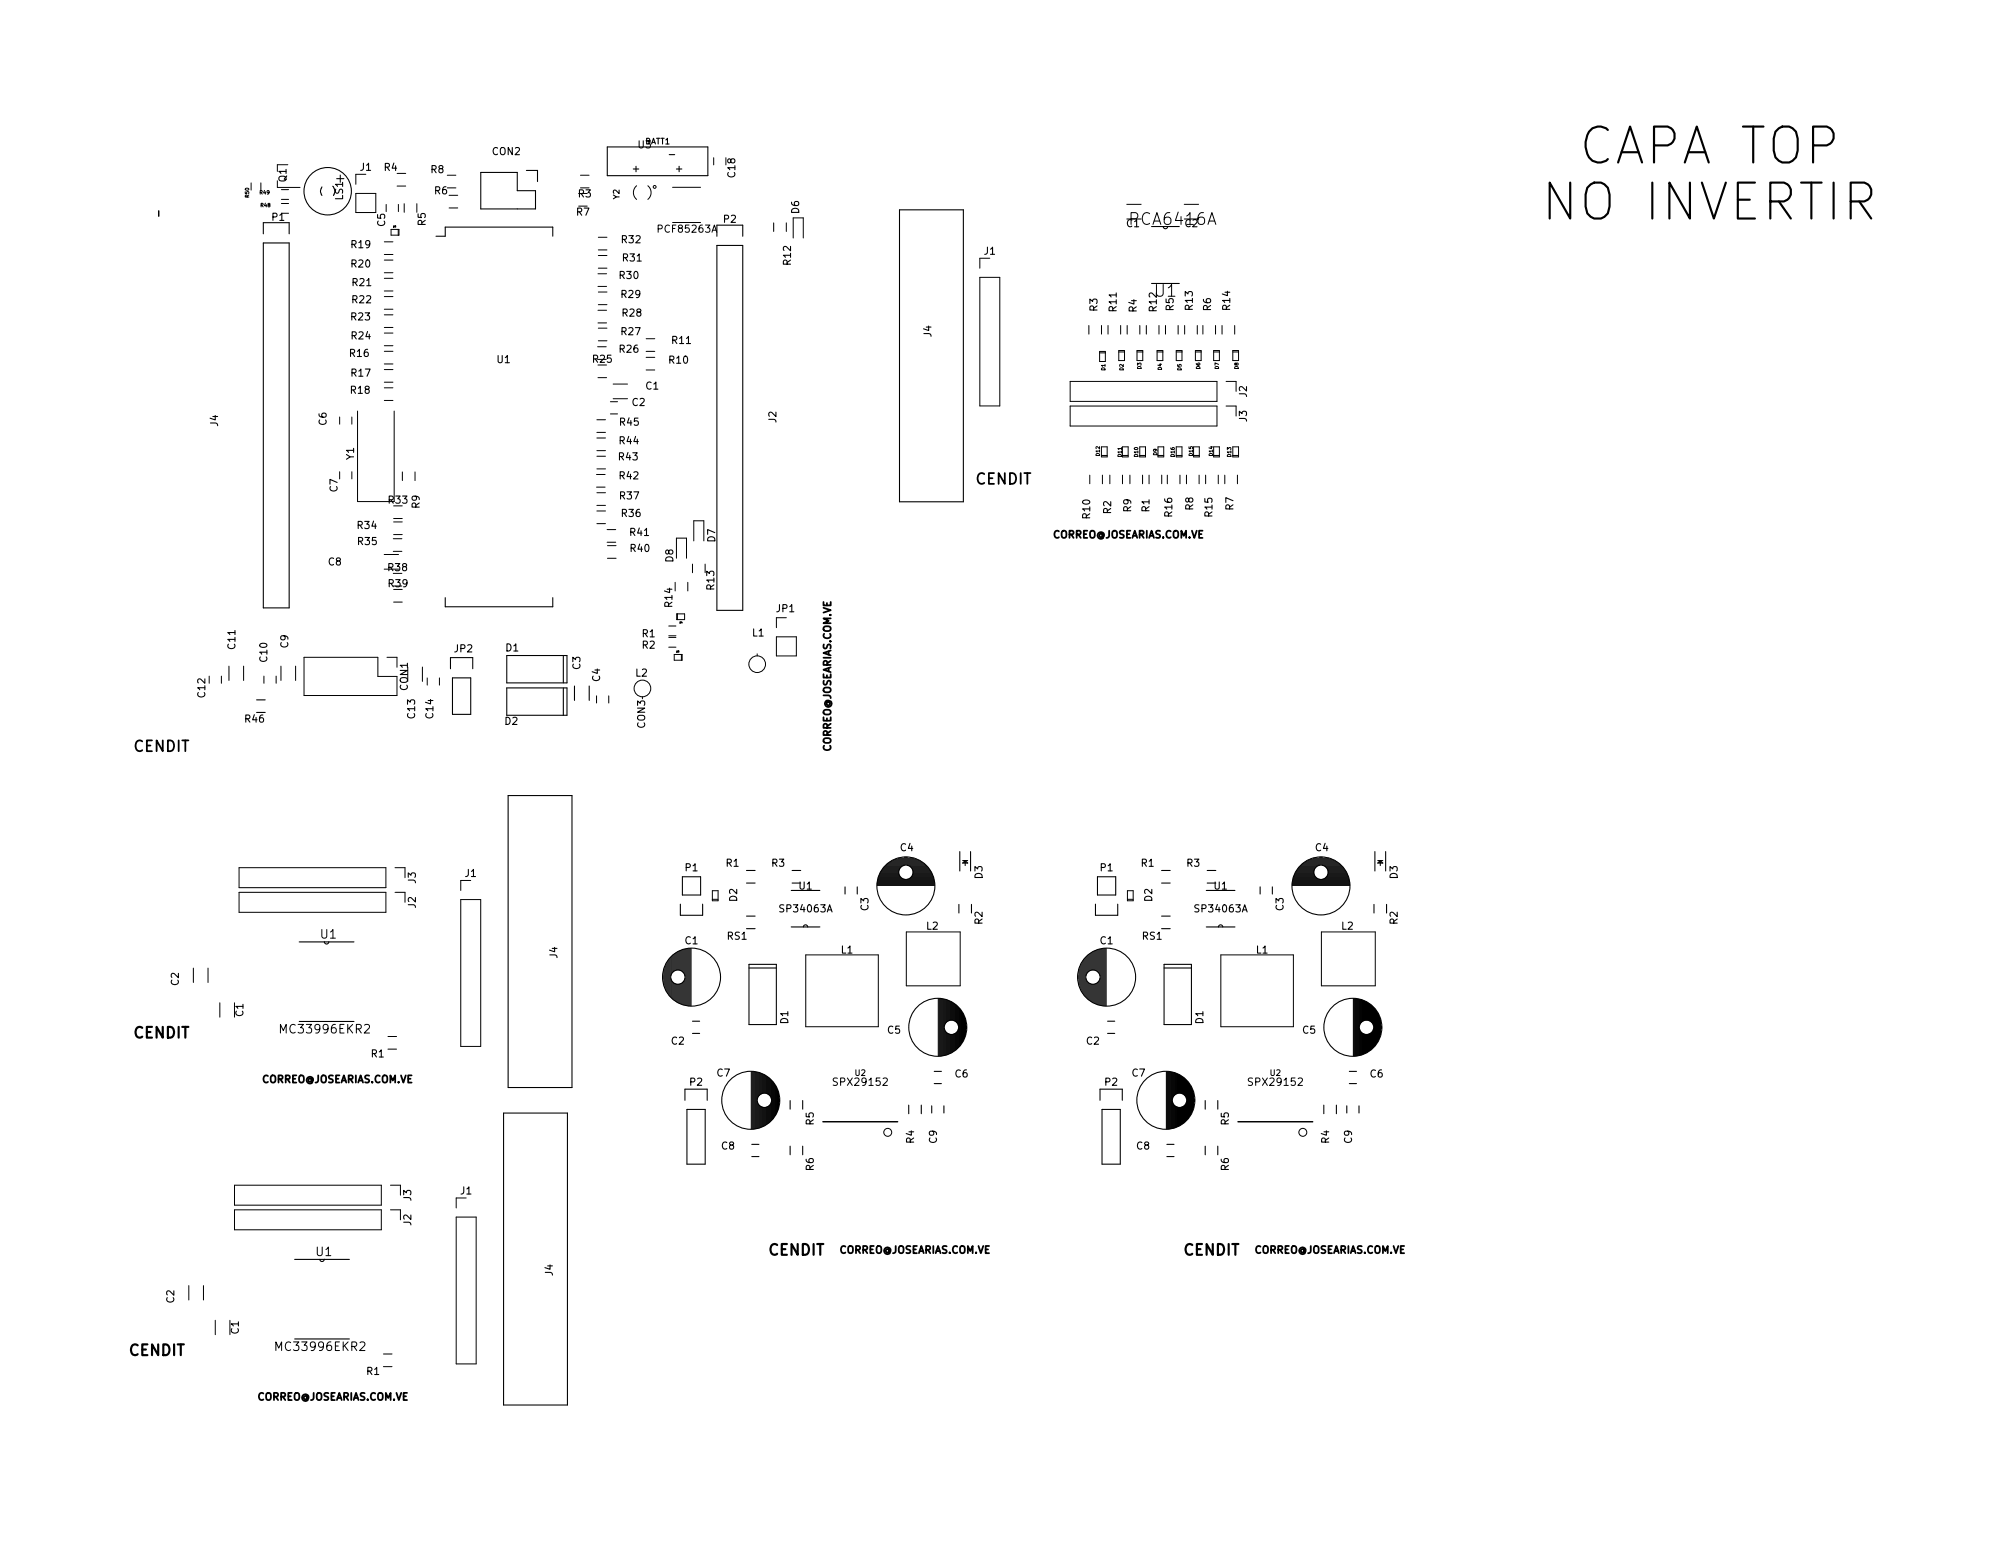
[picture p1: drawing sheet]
<svg xmlns="http://www.w3.org/2000/svg" width="279mm" height="216mm" viewBox="0 0 279 216" stroke-linecap="round" stroke-linejoin="round" font-family="sans-serif">
<defs><g id="words">
<g font-size="7">
<text x="220" y="22.9">CAPA TOP</text>
<text x="215.6" y="30.7">NO INVERTIR</text>
</g>
<g font-size="2.3">
<text x="157.5" y="31.3">PCA6416A</text>
<text x="160.8" y="41.3">U1</text>
</g>
<g font-size="2.1">
<text x="135.8" y="67.4">CENDIT</text>
<text x="18.6" y="104.6">CENDIT</text>
<text x="18.6" y="144.5">CENDIT</text>
<text x="107" y="174.7">CENDIT</text>
<text x="164.8" y="174.7">CENDIT</text>
<text x="18" y="188.7">CENDIT</text>
</g>
<g font-size="1.7">
<text x="44.7" y="130.6">U1</text>
<text x="39.4" y="143.9">MC33996EKR2</text>
<text x="44" y="174.8">U1</text>
<text x="38.7" y="188.1">MC33996EKR2</text>
</g>
<g font-size="1.4">
<text x="50.2" y="23.8">J1</text>
<text x="53.5" y="23.8">R4</text>
<text x="68.6" y="21.6">CON2</text>
<text x="88.1" y="24">+</text>
<text x="88.8" y="20.6">U3</text>
<text x="93.3" y="22">-</text>
<text x="94.1" y="24">+</text>
<text x="39.9" y="25.3" transform="rotate(-90 39.9 25.3)">Q1</text>
<text x="47.7" y="27.8" transform="rotate(-90 47.7 27.8)">LS1</text>
<text x="60" y="24.1">R8</text>
<text x="60.5" y="27">R6</text>
<text x="80.5" y="27.5">R3</text>
<text x="102.4" y="24.6" transform="rotate(-90 102.4 24.6)">C18</text>
<text x="111.2" y="29.7" transform="rotate(-90 111.2 29.7)">D6</text>
<text x="37.9" y="30.7">P1</text>
<text x="48.9" y="34.5">R19</text>
<text x="53.6" y="31.5" transform="rotate(-90 53.6 31.5)">C5</text>
<text x="59.3" y="31.4" transform="rotate(-90 59.3 31.4)">R5</text>
<text x="80.3" y="30">R7</text>
<text x="86.6" y="33.9">R32</text>
<text x="91.8" y="32.4">PCF85263A</text>
<text x="100.7" y="31">P2</text>
<text x="137" y="35.4">J1</text>
<text x="156.8" y="31.6">C1</text>
<text x="165" y="31.6">C2</text>
<text x="48.9" y="37.2">R20</text>
<text x="49.1" y="39.8">R21</text>
<text x="86.3" y="38.8">R30</text>
<text x="86.5" y="41.5">R29</text>
<text x="86.7" y="36.4">R31</text>
<text x="110.1" y="36.8" transform="rotate(-90 110.1 36.8)">R12</text>
<text x="48.9" y="44.6">R23</text>
<text x="49" y="47.2">R24</text>
<text x="49.1" y="42.2">R22</text>
<text x="86.5" y="46.7">R27</text>
<text x="86.7" y="44.1">R28</text>
<text x="93.6" y="47.9">R11</text>
<text x="129.7" y="46.9" transform="rotate(-90 129.7 46.9)">J4</text>
<text x="152.8" y="43.3" transform="rotate(-90 152.8 43.3)">R3</text>
<text x="155.4" y="43.3" transform="rotate(-90 155.4 43.3)">R11</text>
<text x="158.2" y="43.4" transform="rotate(-90 158.2 43.4)">R4</text>
<text x="161" y="43.3" transform="rotate(-90 161 43.3)">R12</text>
<text x="163.4" y="43.2" transform="rotate(-90 163.4 43.2)">R5</text>
<text x="166" y="43.1" transform="rotate(-90 166 43.1)">R13</text>
<text x="168.6" y="43.2" transform="rotate(-90 168.6 43.2)">R6</text>
<text x="171.3" y="43.1" transform="rotate(-90 171.3 43.1)">R14</text>
<text x="48.7" y="49.7">R16</text>
<text x="48.9" y="52.4">R17</text>
<text x="69.2" y="50.5">U1</text>
<text x="82.6" y="50.5">R25</text>
<text x="86.3" y="49.1">R26</text>
<text x="93.2" y="50.6">R10</text>
<text x="30.3" y="59.3" transform="rotate(-90 30.3 59.3)">J4</text>
<text x="45.5" y="59.2" transform="rotate(-90 45.5 59.2)">C6</text>
<text x="48.9" y="54.8">R18</text>
<text x="86.3" y="59.3">R45</text>
<text x="88" y="56.5">C2</text>
<text x="89.9" y="54.2">C1</text>
<text x="108.1" y="58.8" transform="rotate(-90 108.1 58.8)">J2</text>
<text x="173.6" y="58.7" transform="rotate(-90 173.6 58.7)">J3</text>
<text x="173.6" y="55.3" transform="rotate(-90 173.6 55.3)">J2</text>
<text x="49.3" y="64" transform="rotate(-90 49.3 64)">Y1</text>
<text x="86.2" y="64.1">R43</text>
<text x="86.3" y="61.8">R44</text>
<text x="47" y="68.5" transform="rotate(-90 47 68.5)">C7</text>
<text x="54.1" y="70.1">R33</text>
<text x="58.4" y="70.7" transform="rotate(-90 58.4 70.7)">R9</text>
<text x="86.3" y="66.7">R42</text>
<text x="86.3" y="69.5">R37</text>
<text x="86.6" y="72">R36</text>
<text x="154.7" y="71.5" transform="rotate(-90 154.7 71.5)">R2</text>
<text x="157.5" y="71.2" transform="rotate(-90 157.5 71.2)">R9</text>
<text x="160" y="71.2" transform="rotate(-90 160 71.2)">R1</text>
<text x="163.2" y="71.9" transform="rotate(-90 163.2 71.9)">R16</text>
<text x="166.1" y="71" transform="rotate(-90 166.1 71)">R8</text>
<text x="168.8" y="71.9" transform="rotate(-90 168.8 71.9)">R15</text>
<text x="171.7" y="71" transform="rotate(-90 171.7 71)">R7</text>
<text x="49.8" y="73.6">R34</text>
<text x="49.9" y="75.9">R35</text>
<text x="87.7" y="74.6">R41</text>
<text x="87.8" y="76.8">R40</text>
<text x="99.6" y="75.4" transform="rotate(-90 99.6 75.4)">D7</text>
<text x="146.4" y="74.9">CORREO@JOSEARIAS.COM.VE</text>
<text x="151.8" y="72.1" transform="rotate(-90 151.8 72.1)">R10</text>
<text x="45.7" y="78.7">C8</text>
<text x="54.1" y="79.5">R38</text>
<text x="54.1" y="81.7">R39</text>
<text x="93.7" y="78.2" transform="rotate(-90 93.7 78.2)">D8</text>
<text x="99.4" y="82" transform="rotate(-90 99.4 82)">R13</text>
<text x="89.4" y="88.7">R1</text>
<text x="93.6" y="84.5" transform="rotate(-90 93.6 84.5)">R14</text>
<text x="104.7" y="88.6">L1</text>
<text x="108.1" y="85.2">JP1</text>
<text x="32.8" y="90.3" transform="rotate(-90 32.8 90.3)">C11</text>
<text x="37.2" y="92.1" transform="rotate(-90 37.2 92.1)">C10</text>
<text x="40.1" y="90.2" transform="rotate(-90 40.1 90.2)">C9</text>
<text x="63.3" y="90.8">JP2</text>
<text x="70.4" y="90.7">D1</text>
<text x="80.8" y="93.2" transform="rotate(-90 80.8 93.2)">C3</text>
<text x="83.5" y="94.8" transform="rotate(-90 83.5 94.8)">C4</text>
<text x="88.5" y="94.2">L2</text>
<text x="89.4" y="90.3">R2</text>
<text x="28.6" y="97" transform="rotate(-90 28.6 97)">C12</text>
<text x="34.2" y="100.6">R46</text>
<text x="56.8" y="96.1" transform="rotate(-90 56.8 96.1)">CON1</text>
<text x="57.8" y="100" transform="rotate(-90 57.8 100)">C13</text>
<text x="60.3" y="100" transform="rotate(-90 60.3 100)">C14</text>
<text x="70.3" y="100.9">D2</text>
<text x="89.8" y="101.3" transform="rotate(-90 89.8 101.3)">CON3</text>
<text x="115.7" y="104.8" transform="rotate(-90 115.7 104.8)">CORREO@JOSEARIAS.COM.VE</text>
<text x="125.3" y="118.5">C4</text>
<text x="183.1" y="118.5">C4</text>
<text x="57.9" y="122.9" transform="rotate(-90 57.9 122.9)">J3</text>
<text x="64.8" y="122.1">J1</text>
<text x="95.4" y="121.3">P1</text>
<text x="101.1" y="120.6">R1</text>
<text x="102.6" y="125.5" transform="rotate(-90 102.6 125.5)">D2</text>
<text x="107.4" y="120.6">R3</text>
<text x="111.3" y="123.8">U1</text>
<text x="136.8" y="122.3" transform="rotate(-90 136.8 122.3)">D3</text>
<text x="153.2" y="121.3">P1</text>
<text x="158.9" y="120.6">R1</text>
<text x="160.4" y="125.5" transform="rotate(-90 160.4 125.5)">D2</text>
<text x="165.2" y="120.6">R3</text>
<text x="169" y="123.8">U1</text>
<text x="194.6" y="122.3" transform="rotate(-90 194.6 122.3)">D3</text>
<text x="57.9" y="126.4" transform="rotate(-90 57.9 126.4)">J2</text>
<text x="95.4" y="131.4">C1</text>
<text x="101.3" y="130.8">RS1</text>
<text x="108.8" y="127">SP34063A</text>
<text x="120.9" y="126.7" transform="rotate(-90 120.9 126.7)">C3</text>
<text x="129" y="129.4">L2</text>
<text x="136.8" y="128.7" transform="rotate(-90 136.8 128.7)">R2</text>
<text x="153.2" y="131.4">C1</text>
<text x="159" y="130.8">RS1</text>
<text x="166.6" y="127">SP34063A</text>
<text x="178.7" y="126.7" transform="rotate(-90 178.7 126.7)">C3</text>
<text x="186.8" y="129.4">L2</text>
<text x="194.6" y="128.7" transform="rotate(-90 194.6 128.7)">R2</text>
<text x="24.9" y="137.2" transform="rotate(-90 24.9 137.2)">C2</text>
<text x="77.6" y="133.4" transform="rotate(-90 77.6 133.4)">J4</text>
<text x="117.1" y="132.7">L1</text>
<text x="174.9" y="132.7">L1</text>
<text x="33.9" y="141.5" transform="rotate(-90 33.9 141.5)">C1</text>
<text x="109.7" y="142.5" transform="rotate(-90 109.7 142.5)">D1</text>
<text x="123.6" y="143.9">C5</text>
<text x="167.5" y="142.5" transform="rotate(-90 167.5 142.5)">D1</text>
<text x="181.4" y="143.9">C5</text>
<text x="51.7" y="147.2">R1</text>
<text x="93.5" y="145.4">C2</text>
<text x="99.8" y="149.9">C7</text>
<text x="133" y="150">C6</text>
<text x="151.3" y="145.4">C2</text>
<text x="157.6" y="149.9">C7</text>
<text x="190.8" y="150">C6</text>
<text x="36.3" y="150.7">CORREO@JOSEARIAS.COM.VE</text>
<text x="96" y="151.1">P2</text>
<text x="116.3" y="151.1">SPX29152</text>
<text x="153.8" y="151.1">P2</text>
<text x="174.1" y="151.1">SPX29152</text>
<text x="100.5" y="160">C8</text>
<text x="113.3" y="156.6" transform="rotate(-90 113.3 156.6)">R5</text>
<text x="127.2" y="159.1" transform="rotate(-90 127.2 159.1)">R4</text>
<text x="130.4" y="159.1" transform="rotate(-90 130.4 159.1)">C9</text>
<text x="158.2" y="160">C8</text>
<text x="171.1" y="156.6" transform="rotate(-90 171.1 156.6)">R5</text>
<text x="185" y="159.1" transform="rotate(-90 185 159.1)">R4</text>
<text x="188.2" y="159.1" transform="rotate(-90 188.2 159.1)">C9</text>
<text x="57.2" y="167.1" transform="rotate(-90 57.2 167.1)">J3</text>
<text x="64.1" y="166.3">J1</text>
<text x="113.3" y="162.9" transform="rotate(-90 113.3 162.9)">R6</text>
<text x="171.1" y="162.9" transform="rotate(-90 171.1 162.9)">R6</text>
<text x="57.2" y="170.6" transform="rotate(-90 57.2 170.6)">J2</text>
<text x="77" y="177.6" transform="rotate(-90 77 177.6)">J4</text>
<text x="116.7" y="174.5">CORREO@JOSEARIAS.COM.VE</text>
<text x="174.5" y="174.5">CORREO@JOSEARIAS.COM.VE</text>
<text x="24.2" y="181.4" transform="rotate(-90 24.2 181.4)">C2</text>
<text x="33.2" y="185.7" transform="rotate(-90 33.2 185.7)">C1</text>
<text x="51.1" y="191.4">R1</text>
<text x="35.7" y="194.9">CORREO@JOSEARIAS.COM.VE</text>
</g>
<g font-size="1.1">
<text x="89.8" y="20.1">BATT1</text>
<text x="86.2" y="27.7" transform="rotate(-90 86.2 27.7)">Y2</text>
<text x="119" y="149.8">U2</text>
<text x="176.8" y="149.8">U2</text>
</g>
<g font-size=".7">
<text x="34.7" y="27.5" transform="rotate(-90 34.7 27.5)">R50</text>
<text x="36.2" y="27">R49</text>
<text x="36.3" y="28.8">R48</text>
<text x="153.9" y="51.6" transform="rotate(-90 153.9 51.6)">D1</text>
<text x="156.4" y="51.6" transform="rotate(-90 156.4 51.6)">D2</text>
<text x="158.9" y="51.4" transform="rotate(-90 158.9 51.4)">D3</text>
<text x="161.7" y="51.5" transform="rotate(-90 161.7 51.5)">D4</text>
<text x="164.5" y="51.6" transform="rotate(-90 164.5 51.6)">D5</text>
<text x="167.1" y="51.4" transform="rotate(-90 167.1 51.4)">D6</text>
<text x="169.7" y="51.4" transform="rotate(-90 169.7 51.4)">D7</text>
<text x="172.4" y="51.4" transform="rotate(-90 172.4 51.4)">D8</text>
<text x="153.1" y="63.4" transform="rotate(-90 153.1 63.4)">D12</text>
<text x="156.1" y="63.6" transform="rotate(-90 156.1 63.6)">D11</text>
<text x="158.4" y="63.6" transform="rotate(-90 158.4 63.6)">D10</text>
<text x="161.1" y="63.4" transform="rotate(-90 161.1 63.4)">D9</text>
<text x="163.5" y="63.6" transform="rotate(-90 163.5 63.6)">D16</text>
<text x="166" y="63.4" transform="rotate(-90 166 63.4)">D15</text>
<text x="168.8" y="63.4" transform="rotate(-90 168.8 63.4)">D14</text>
<text x="171.4" y="63.6" transform="rotate(-90 171.4 63.6)">D13</text>
</g>
<g font-size=".3">
<text x="54.8" y="31.6">D5</text>
<text x="94.6" y="86.8">D4</text>
<text x="94.2" y="90.8">D3</text>
</g>
</g></defs>
<path d="M22.1 29.3v.8M114.6 156.1h10.4M172.3 156.1h10.4" fill="none" stroke="#000" stroke-width=".2"/>
<g fill="none" stroke="#000" stroke-width=".14">
<path d="M35 25.5v1M36.3 25.5v1M38.6 25.2v.9h3.2M39.2 28.3h1M39.2 29.7h1M39.2 26.4h1M39.2 27.8h1M40.1 22.9h-1.5v1M49.5 26.9h2.8v2.7h-2.8zM50.9 24.3h-1.4v1.4M53.5 33.7h1.2M53.5 35.4h1.2"/>
<path d="M53.5 36.2h1.2M53.5 38h1.2M53.5 38.7h1.2M53.8 28.5v1M54.4 31.9h1.1v.8h-1.1zM55.3 24.1h1.2M55.3 25.9h1.2M55.4 31.9v.8M55.5 28.5v1M56.3 28.4v1.2M58 28.4v1.2M62.3 24.4h1.2"/>
<path d="M62.3 26.2h1.2M62.5 28.9h1.2M62.5 27.2h1.2M80.8 24.4h1.2M83.2 39.9h1.2M83.2 38.1h1.2M83.3 37.3h1.2M83.3 35.6h1.2M83.3 34.8h1.2M83.3 33h1.2M88.6 25.9a1.23 1.23 0 0 0 0 1.9M90.2 25.9a1.23 1.23 0 0 1 0 1.9"/>
<path d="M93.6 26.1h3.9M93.6 31h3.9M99.4 22v1M107.7 31v1.2M109.5 31v1.2M110.4 33.1v-2.8h1.4v2.8M136.4 38.6h2.8v17.9h-2.8zM137.8 35.9h-1.4v1.4M156.9 28.4h2M164.9 28.4h2M47.3 58v1M49 58v1"/>
<path d="M49.8 57.2v12.6h5.1v-12.6M53.5 50.7h1.2M53.5 48.9h1.2M53.5 53.2h1.2M53.5 51.4h1.2M53.5 55.7h1.2M53.5 54h1.2M53.5 40.5h1.2M53.5 41.3h1.2M53.5 43h1.2M53.5 43.8h1.2M53.5 45.6h1.2"/>
<path d="M53.5 46.4h1.2M53.5 48.1h1.2M83.1 58.4h1.2M83.2 48.3h1.2M83.2 52.6h1.2M83.2 44.9h1.2M83.2 43.2h1.2M83.3 47.4h1.2M83.3 45.7h1.2M83.3 42.4h1.2M83.3 40.6h1.2M85 55.9h1"/>
<path d="M85 57.6h1M85.4 53.5h2M85.4 55.5h2M90 48.9h1.2M90 49.7h1.2M90 51.5h1.2M90 47.2h1.2M149 56.5h20.4v2.8h-20.4zM149 53.1h20.4v2.8h-20.4zM151.6 45.3v1.2M153.1 49.1h.8M153.1 48.9h.8v1.4h-.8z"/>
<path d="M153.3 45.3v1.2M154.3 45.3v1.2M155.7 49h.8M155.7 48.8h.8v1.4h-.8zM156 45.3v1.2M156.9 45.3v1.2M158.3 49h.8M158.3 48.8h.8v1.4h-.8zM158.7 45.3v1.2M159.6 45.3v1.2M161.1 49h.8M161.1 48.8h.8v1.4h-.8z"/>
<path d="M161.3 45.3v1.2M162.3 45.3v1.2M163.7 49h.8M163.7 48.8h.8v1.4h-.8zM164 45.3v1.2M164.9 45.3v1.2M166.4 49h.8M166.4 48.8h.8v1.4h-.8zM166.7 45.3v1.2M167.5 45.3v1.2M169 49h.8M169 48.8h.8v1.4h-.8z"/>
<path d="M169.2 45.3v1.2M170.1 45.3v1.2M170.7 56.5h1.4v1.4M170.7 53.1h1.4v1.4M171.6 49h.8M171.6 48.8h.8v1.4h-.8zM171.9 45.3v1.2M47.3 65.7v1M49 65.7v1M53.5 77.2h2M53.5 79.2h2M54.7 76.7h1.2"/>
<path d="M54.7 75h1.2M54.8 72.2h1.2M54.8 74.4h1.2M54.8 72.7h1.2M56 65.7v1.2M57.8 65.7v1.2M83 66h1.2M83 67.8h1.2M83.1 71.1h1.2M83.1 72.9h1.2M83.1 68.6h1.2M83.1 70.3h1.2"/>
<path d="M83.1 63.5h1.2M83.1 65.3h1.2M83.1 61h1.2M83.1 62.7h1.2M83.1 60.2h1.2M84.5 73.7h1.2M84.5 75.5h1.2M84.6 76h1.2M84.6 77.7h1.2M94.2 77.7v-2.8h1.4v2.8M96.4 78.5v1.2M96.6 75.3v-2.8h1.4v2.8"/>
<path d="M98.2 78.5v1.2M151.7 66.1v1.2M153.5 66.1v1.2M154.1 63.4h-.8v-1.2h.8v1.4h-.8M154.5 66.1v1.2M156.3 66.1v1.2M157.1 63.4h-.8v-1.2h.8v1.4h-.8M157.3 66.1v1.2M159.1 66.1v1.2M159.5 63.4h-.8v-1.2h.8v1.4h-.8M160 66.1v1.2M161.2 63.4h.8"/>
<path d="M161.2 62.2h.8v1.4h-.8zM161.7 66.1v1.2M162.5 66.1v1.2M164.3 66.1v1.2M164.5 63.4h-.8v-1.2h.8v1.4h-.8M165.2 66.1v1.2M166.9 66.1v1.2M167 63.4h-.8v-1.2h.8v1.4h-.8M167.8 66.1v1.2M169.6 66.1v1.2M169.8 63.4h-.8v-1.2h.8v1.4h-.8M170.5 66.1v1.2"/>
<path d="M172.3 66.1v1.2M172.4 63.4h-.8v-1.2h.8v1.4h-.8M29.1 94.1v1M30.8 94.1v1M31.9 92.7v2M33.9 92.7v2M36.7 94.1v1M38.4 94.1v1M39.1 92.7v2M41.2 92.7v2M42.3 91.5h10.3v2.7h2.7v2.6h-13zM53.9 91.5h1.4v1.4"/>
<path d="M54.8 83.8h1.2M58.8 92.9v2M59.5 94.4v1M61.2 94.4v1M83 96.9v1M84.7 96.9v1M89.4 97v.3M93.1 88.5h1M93.1 87.1h1M93.1 90.1h1M93.1 88.7h1M93.9 91.1h1.1v.8h-1.1z"/>
<path d="M94 81.1v1.2M94.2 85.5h1.1v.8h-1.1zM94.3 85.5v.8M94.9 91.1v.8M95.7 81.1v1.2M105.4 91v.3M108.1 88.6h2.8v2.7h-2.8zM109.5 86h-1.4v1.4M26.9 134.8v2M29 134.8v2M30.6 139.6v2M33.3 124.2h20.4v2.8h-20.4z"/>
<path d="M33.3 120.8h20.4v2.8h-20.4zM55 124.2h1.4v1.4M55 120.8h1.4v1.4M64.1 125.2h2.8v20.5h-2.8zM65.5 122.6h-1.4v1.4M99.2 125.2h.8M99.2 124h.8v1.4h-.8zM112.2 132.9h10.1v10h-10.1zM126.2 129.7h7.5v7.5h-7.5zM157 125.2h.8M157 124h.8v1.4h-.8zM170 132.9h10.1v10h-10.1z"/>
<path d="M184 129.7h7.5v7.5h-7.5zM54 144.3h1.2M54 146h1.2M26.3 179v2M28.3 179v2M32.6 168.4h20.5v2.8h-20.5zM32.6 165h20.5v2.8h-20.5zM54.4 168.4h1.3v1.4M54.4 165h1.3v1.4M63.5 169.4h2.8v20.5h-2.8zM64.9 166.8h-1.4v1.3M30 183.8v2"/>
<path d="M53.4 188.5h1.2M53.4 190.2h1.2"/>
<circle cx="91.1" cy="26" r=".2"/>
<circle cx="89.4" cy="95.8" r="1.16"/>
<circle cx="105.4" cy="92.5" r="1.16"/>
<circle cx="123.6" cy="157.6" r=".55"/>
<circle cx="181.4" cy="157.6" r=".55"/>
</g>
<g fill="none" stroke="#000" stroke-width=".15">
<path d="M36.7 32.6v-1.6h3.6v1.6M36.7 33.8h3.6v50.8h-3.6zM44.8 26a.98 .98 0 0 0 0 1.2M46.9 24.9h1M47.4 24.4v1M60.7 32.9h1.3v-1.3h15v1.3M66.9 24h5.1v2.5h2.5v2.6h-7.6zM73.3 23.7h1.5v1.6M84.5 20.5h14v4h-14zM99.8 32.9v-1.6h3.6v1.6M99.8 34.2h3.6v50.8h-3.6zM125.2 29.2h8.9v40.7h-8.9z"/>
<path d="M160.3 39.5h3.9M35.7 97.4h1.2M62 83.2v1.3h15v-1.3M62.7 93.1v-1.6h3.1v1.6M63 94.4h2.5v5h-2.5zM70.5 91.2h8.4v3.9h-8.4zM70.5 95.8h8.4v3.8h-8.4zM78.4 91.2v3.9M78.4 95.8v3.8M80 95.5v2M82 95.5v2M70.7 110.7h8.9v40.7h-8.9z"/>
<path d="M124.1 119.9h4.1M124.3 119.7h3.6M124.6 119.6h3M125 119.5h2.2M125.9 119.3h.4M133.6 118.5v2.7M134 119.8h.7M134.3 119.9l.2 .1h-.3M135.1 118.5v2.7M181.8 119.9h4.1M182.1 119.7h3.6M182.4 119.6h3"/>
<path d="M182.8 119.5h2.2M183.7 119.3h.4M191.4 118.5v2.7M191.8 119.8h.7M192.1 119.9l.2 .1h-.3M192.2 119.8l.3 .3h-.7zM192.9 118.5v2.7M41.7 131.1h7.6M45.8 131.1l-.1 .2-.2 .1-.2-.1-.1-.2M92.3 135.8v.4M92.4 134.9v2.2M92.6 134.5v3"/>
<path d="M92.7 134.2v3.6M92.8 134v4.1M93 133.7v4.6M93.1 133.6v4.9M93.3 133.4v5.2M93.4 133.2v2.6M93.4 136.2v2.6M93.5 133.1v2.4M93.5 136.6v2.3M93.7 133v2.3M93.7 136.7v2.4M93.8 132.9v2.3"/>
<path d="M93.8 136.8v2.4M94 132.8v2.3M94 136.9v2.4M94.1 132.7v2.4M94.1 137v2.4M94.2 132.6v2.4M94.2 137v2.5M94.4 132.5v2.5M94.4 137v2.5M94.5 132.4v2.6M94.5 137v2.6M94.7 132.4v2.7"/>
<path d="M94.7 137v2.7M94.7 125.9v1.5h3.1v-1.5M94.8 132.3v2.8M94.8 136.9v2.8M94.9 132.2v3M94.9 136.8v3M95 122h2.5v2.6h-2.5zM95.1 132.2v3.1M95.1 136.7v3.1M95.2 132.2v3.3M95.2 136.6v3.3M95.4 132.1v3.7"/>
<path d="M95.4 136.2v3.7M95.5 132.1v7.8M95.6 132.1v7.9M95.8 132v8M95.9 132v8M96.1 132v8M96.2 132v8M103.9 127.5h1.2M103.9 129.3h1.2M103.9 121.2h1.2M103.9 122.9h1.2M104.3 134.7h3.8"/>
<path d="M104.3 134.2h3.8v8.4h-3.8zM110.1 124h4M110.1 129h4M110.3 121.2h1.2M110.3 122.9h1.2M111.8 129l.1-.2 .2-.1 .3 .1v.2M117.6 123.5v1M119.3 123.5v1M122.1 123.2h8M122.1 123.1h8M122.1 123h8M122.1 122.8h8"/>
<path d="M122.2 122.7h7.9M122.2 122.5h7.8M122.2 122.4h3.7M122.3 122.3h3.3M122.3 122.1h3.1M122.3 122h3M122.4 121.8h2.8M122.5 121.7h2.7M122.5 121.6h2.6M122.6 121.4h2.5M122.7 121.3h2.4M122.8 121.1h2.4"/>
<path d="M122.8 121h2.4M123 120.9h2.3M123.1 120.7h2.3M123.2 120.6h2.4M123.3 120.4h2.6M123.5 120.3h5.2M123.7 120.2h4.9M123.8 120h4.6M126.3 122.4h3.7M126.3 120.4h2.6M126.6 122.3h3.4M126.7 120.6h2.3"/>
<path d="M126.8 122.1h3.1M126.8 120.7h2.4M126.9 122h3M126.9 120.9h2.4M127 121.8h2.8M127 121h2.4M127.1 121.7h2.7M127.1 121.1h2.4M127.1 121.6h2.6M127.1 121.3h2.5M127.1 121.4h2.5M130.6 139v8"/>
<path d="M130.8 139v8M130.9 139v8M131 139v8M131.2 139.1v7.9M131.3 139.1v7.8M131.5 139.1v3.7M131.6 139.1v3.4M131.7 139.2v3.1M131.9 139.2v3M132 139.3v2.8M132.2 139.3v2.7M132.3 139.4v2.6"/>
<path d="M132.4 139.5v2.5M132.6 139.6v2.4M132.7 139.6v2.4M132.9 139.7v2.4M133 139.8v2.4M133.1 140v2.3M133.5 125.9v1.2M134 120.1l.4-.3 .3 .3zM134.4 120.1v.4M135.2 125.9v1.2M150.1 135.8v.4M150.2 134.9v2.2"/>
<path d="M150.3 134.5v3M150.5 134.2v3.6M150.6 134v4.1M150.8 133.7v4.6M150.9 133.6v4.9M151 133.4v5.2M151.2 133.2v2.6M151.2 136.2v2.6M151.3 133.1v2.4M151.3 136.6v2.3M151.5 133v2.3M151.5 136.7v2.4"/>
<path d="M151.6 132.9v2.3M151.6 136.8v2.4M151.7 132.8v2.3M151.7 136.9v2.4M151.9 132.7v2.4M151.9 137v2.4M152 132.6v2.4M152 137v2.5M152.2 132.5v2.5M152.2 137v2.5M152.3 132.4v2.6M152.3 137v2.6"/>
<path d="M152.4 132.4v2.7M152.4 137v2.7M152.5 125.9v1.5h3.1v-1.5M152.6 132.3v2.8M152.6 136.9v2.8M152.7 132.2v3M152.7 136.8v3M152.8 122h2.5v2.6h-2.5zM152.9 132.2v3.1M152.9 136.7v3.1M153 132.2v3.3M153 136.6v3.3"/>
<path d="M153.1 132.1v3.7M153.1 136.2v3.7M153.3 132.1v7.8M153.4 132.1v7.9M153.6 132v8M153.7 132v8M153.8 132v8M154 132v8M161.7 127.5h1.2M161.7 129.3h1.2M161.7 121.2h1.2M161.7 122.9h1.2"/>
<path d="M162.1 134.7h3.8M162.1 134.2h3.8v8.4h-3.8zM167.9 124h4M167.9 129h4M168.1 121.2h1.2M168.1 122.9h1.2M169.6 129l.1-.2 .2-.1 .2 .1 .1 .2M175.4 123.5v1M177.1 123.5v1M179.9 123.2h8M179.9 123.1h8M179.9 123h8"/>
<path d="M179.9 122.8h8M179.9 122.7h7.9M180 122.5h7.8M180 122.4h3.7M180 122.3h3.4M180.1 122.1h3.1M180.1 122h3M180.2 121.8h2.8M180.2 121.7h2.7M180.3 121.6h2.6M180.4 121.4h2.5M180.5 121.3h2.4"/>
<path d="M180.5 121.1h2.4M180.6 121h2.4M180.7 120.9h2.4M180.9 120.7h2.3M181 120.6h2.3M181.1 120.4h2.6M181.3 120.3h5.2M181.4 120.2h5M181.6 120h4.6M184.1 122.4h3.7M184.1 120.4h2.6M184.4 122.3h3.4"/>
<path d="M184.4 120.6h2.4M184.6 122.1h3.1M184.6 120.7h2.3M184.7 122h3M184.7 120.9h2.4M184.8 121.8h2.8M184.8 121h2.4M184.9 121.7h2.7M184.9 121.1h2.4M184.9 121.6h2.6M184.9 121.3h2.4M184.9 121.4h2.5"/>
<path d="M188.4 139v8M188.6 139v8M188.7 139v8M188.8 139v8M189 139.1v7.9M189.1 139.1v7.8M189.3 139.1v3.7M189.4 139.1v3.4M189.5 139.2v3.1M189.7 139.2v3M189.8 139.3v2.8M190 139.3v2.7"/>
<path d="M190.1 139.4v2.6M190.2 139.5v2.5M190.4 139.6v2.4M190.5 139.6v2.4M190.7 139.7v2.4M190.8 139.8v2.4M190.9 140v2.3M191.3 125.9v1.2M192.2 120.1v.4M193 125.9v1.2M41.7 142.2h7.6M70.1 154.9h8.9v40.7h-8.9z"/>
<path d="M95.4 153.2v-1.6h3.1v1.6M95.6 154.4h2.6v7.7h-2.6zM96.4 143.9h1M96.4 142.2h1M104.6 149.2v8M104.7 159.3h1M104.7 149.2v8M104.9 149.2v7.9M105 149.2v7.9M105.2 149.2v7.9M105.3 149.2v7.9M105.4 149.3v3.7"/>
<path d="M105.4 153.3v3.8M105.6 149.3v3.3M105.6 153.7v3.3M105.7 149.3v3.2M105.7 153.9v3.1M105.9 149.4v2.9M105.9 154v2.9M106 149.4v2.9M106 154.1v2.8M106.1 149.5v2.7M106.1 154.1v2.7M106.3 149.6v2.6"/>
<path d="M106.3 154.2v2.6M106.4 149.6v2.6M106.4 154.2v2.5M106.6 149.7v2.5M106.6 154.2v2.4M106.7 149.8v2.4M106.7 154.1v2.4M106.8 149.9v2.4M106.8 154.1v2.3M107 150v2.3M107 154v2.3M107.1 150.1v2.3"/>
<path d="M107.1 153.9v2.3M107.3 150.2v2.4M107.3 153.7v2.4M107.4 150.4v2.5M107.4 153.4v2.5M107.5 150.5v5.3M107.7 150.7v4.9M107.8 150.9v4.5M108 151.1v4.1M108.1 151.4v3.6M108.2 151.7v2.9M108.4 152.1v2.1"/>
<path d="M108.5 153v.4M110 153.2v1.2M110 159.5v1.2M111.7 153.2v1.2M111.7 159.5v1.2M126.5 153.8v1.2M128.3 153.8v1.2M129.7 153.9v1M130.1 149.1h1M130.1 150.8h1M131.4 153.9v1M131.5 143.2v3.7"/>
<path d="M131.6 143.5v3.4M131.7 143.7v3.1M131.9 143.8v3M132 143.9v2.8M132.2 144v2.7M132.3 144v2.6M132.4 144v2.5M132.6 144v2.4M132.7 144v2.4M132.9 143.9v2.4M133 143.8v2.4M133.1 143.7v2.3"/>
<path d="M133.3 140.1v2.4M133.3 143.6v2.3M133.4 140.2v2.6M133.4 143.2v2.6M133.6 140.4v5.2M133.7 140.5v5M133.8 140.7v4.6M134 141v4.1M134.1 141.2v3.6M134.3 141.5v3M134.4 141.9v2.2M134.5 142.8v.4"/>
<path d="M153.1 153.2v-1.6h3.1v1.6M153.4 154.4h2.6v7.7h-2.6zM154.2 143.9h1M154.2 142.2h1M162.4 149.2v8M162.4 159.3h1M162.5 149.2v8M162.7 149.2v7.9M162.8 149.2v7.9M162.9 149.2v7.9M163.1 149.2v7.9M163.2 149.3v3.7"/>
<path d="M163.2 153.3v3.8M163.4 149.3v3.3M163.4 153.7v3.3M163.5 149.3v3.2M163.5 153.9v3.1M163.6 149.4v2.9M163.6 154v2.9M163.8 149.4v2.9M163.8 154.1v2.8M163.9 149.5v2.7M163.9 154.1v2.7M164.1 149.6v2.6"/>
<path d="M164.1 154.2v2.6M164.2 149.6v2.6M164.2 154.2v2.5M164.3 149.7v2.5M164.3 154.2v2.4M164.5 149.8v2.4M164.5 154.1v2.4M164.6 149.9v2.4M164.6 154.1v2.3M164.8 150v2.3M164.8 154v2.3M164.9 150.1v2.3"/>
<path d="M164.9 153.9v2.3M165 150.2v2.4M165 153.7v2.4M165.2 150.4v2.5M165.2 153.4v2.5M165.3 150.5v5.3M165.5 150.7v4.9M165.6 150.9v4.5M165.7 151.1v4.1M165.9 151.4v3.6M166 151.7v2.9M166.2 152.1v2.1"/>
<path d="M166.3 153v.4M167.8 153.2v1.2M167.8 159.5v1.2M169.5 153.2v1.2M169.5 159.5v1.2M184.3 153.8v1.2M186 153.8v1.2M187.5 153.9v1M187.8 149.1h1M187.8 150.8h1M189.2 153.9v1M189.3 143.2v3.7"/>
<path d="M189.4 143.5v3.4M189.5 143.7v3.1M189.7 143.8v3M189.8 143.9v2.8M190 144v2.7M190.1 144v2.6M190.2 144v2.5M190.4 144v2.4M190.5 144v2.4M190.7 143.9v2.4M190.8 143.8v2.4M190.9 143.7v2.3"/>
<path d="M191.1 140.1v2.4M191.1 143.6v2.3M191.2 140.2v2.6M191.2 143.2v2.6M191.4 140.4v5.2M191.5 140.5v5M191.6 140.7v4.6M191.8 141v4.1M191.9 141.2v3.6M192.1 141.5v3M192.2 141.9v2.2M192.3 142.8v.4"/>
<path d="M41 175.3h7.6M45.1 175.3v.2l-.3 .1-.2-.1-.1-.2M104.7 161h1M162.4 161h1M41 186.4h7.6"/>
<circle cx="45.6" cy="26.6" r="3.3"/>
<circle cx="94.4" cy="136" r="1"/>
<circle cx="96.3" cy="136" r="4"/>
<circle cx="126.1" cy="123.3" r="4"/>
<circle cx="126.1" cy="121.4" r="1"/>
<circle cx="152.2" cy="136" r="1"/>
<circle cx="154.1" cy="136" r="4"/>
<circle cx="183.9" cy="123.3" r="4"/>
<circle cx="183.9" cy="121.4" r="1"/>
<circle cx="104.5" cy="153.2" r="4"/>
<circle cx="106.4" cy="153.2" r="1"/>
<circle cx="130.6" cy="143" r="4"/>
<circle cx="132.5" cy="143" r="1"/>
<circle cx="162.3" cy="153.2" r="4"/>
<circle cx="164.2" cy="153.2" r="1"/>
<circle cx="188.3" cy="143" r="4"/>
<circle cx="190.2" cy="143" r="1"/>
</g>
<use href="#words"/>
</svg>
